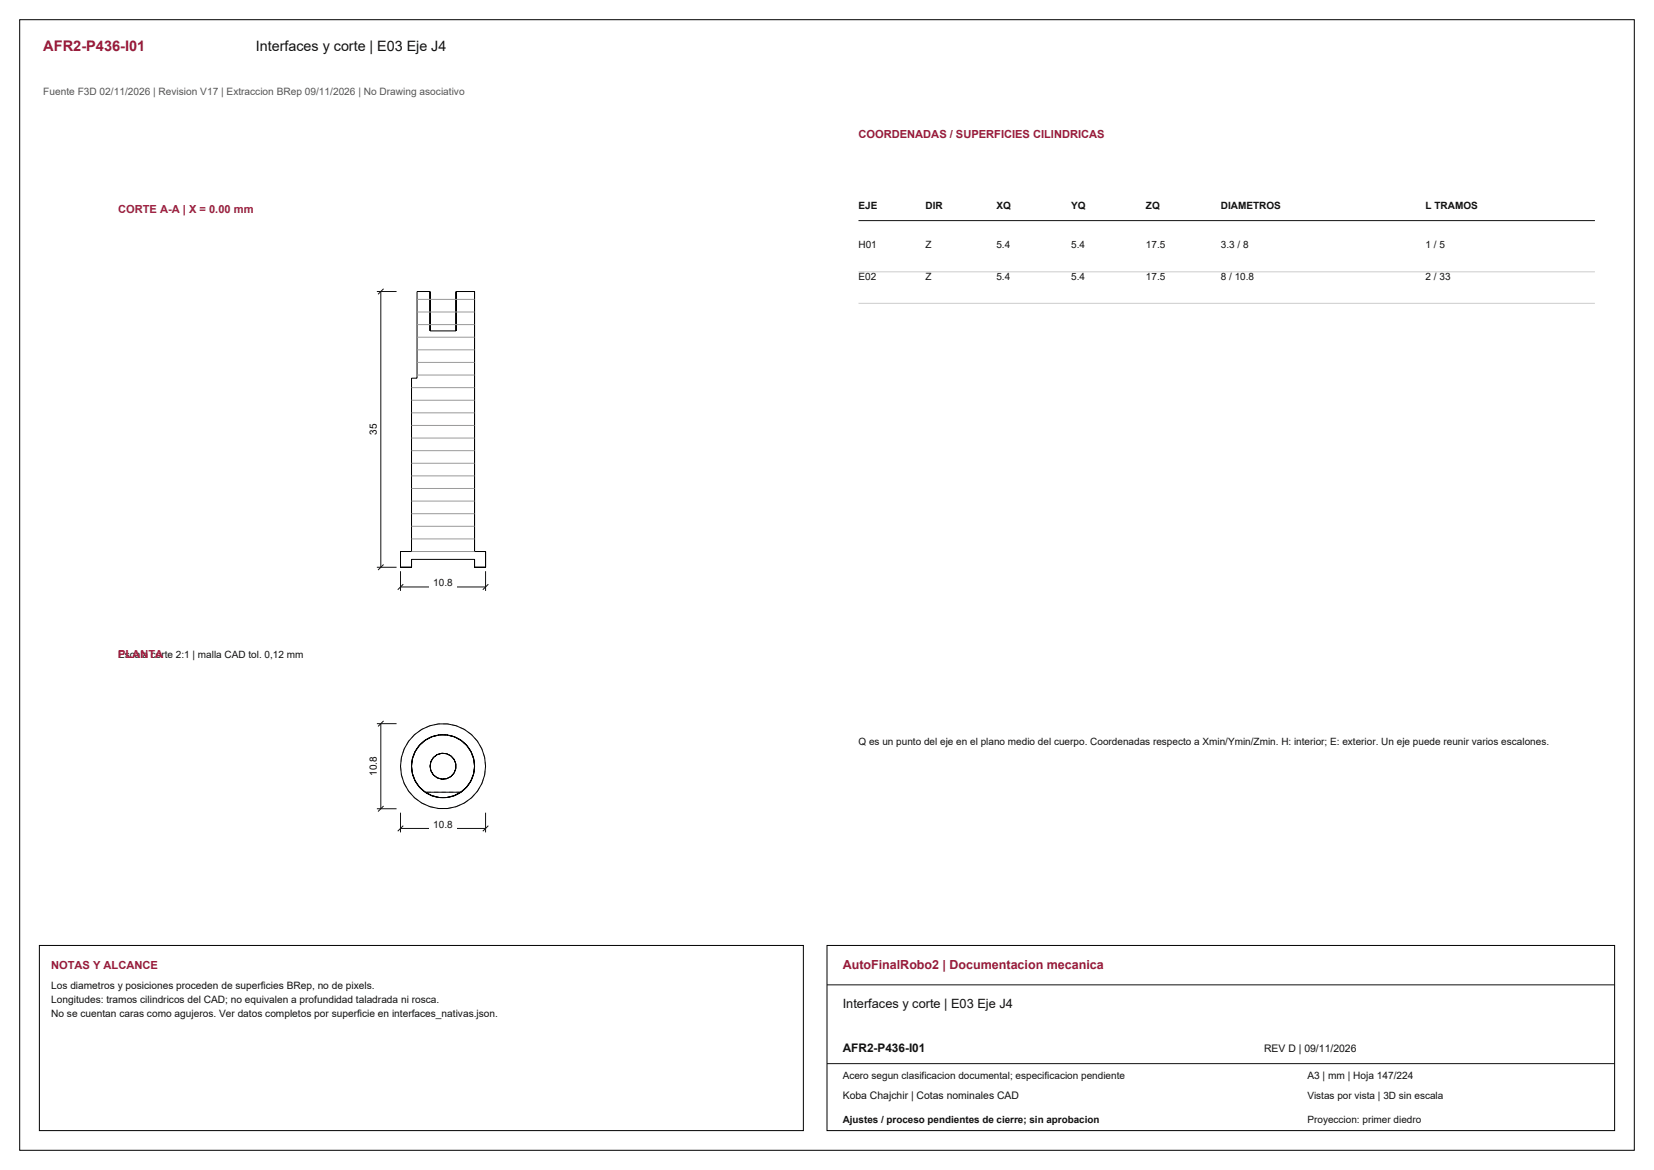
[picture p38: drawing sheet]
<svg xmlns="http://www.w3.org/2000/svg" width="420mm" height="297mm" viewBox="0 0 420 297" stroke-linecap="round" stroke-linejoin="round" font-family="sans-serif">
<defs><g id="words">
<text font-size="3.7" fill="#981b39" x="11" y="13">AFR2-P436-I01</text>
<text font-size="3.6" fill="#111" x="65" y="13">Interfaces y corte | E03 Eje J4</text>
<text font-size="3.2" fill="#981b39" x="214" y="246">AutoFinalRobo2 | Documentacion mecanica</text>
<text font-size="3.2" fill="#111" x="214" y="256">Interfaces y corte | E03 Eje J4</text>
<text font-size="3" fill="#111" x="214" y="267">AFR2-P436-I01</text>
<g font-size="2.8" fill="#981b39">
<text x="218" y="35">COORDENADAS / SUPERFICIES CILINDRICAS</text>
<text x="13" y="246">NOTAS Y ALCANCE</text>
</g>
<g font-size="2.8" fill="#a91843">
<text x="30" y="54">CORTE A-A | X = 0.00 mm</text>
<text x="30" y="167">PLANTA</text>
</g>
<text font-size="2.6" fill="#555" x="11" y="24">Fuente F3D 02/11/2026 | Revision V17 | Extraccion BRep 09/11/2026 | No Drawing asociativo</text>
<g font-size="2.6" fill="#111">
<text x="13" y="251">Los diametros y posiciones proceden de superficies BRep, no de pixels.</text>
<text x="13" y="254.6">Longitudes: tramos cilindricos del CAD; no equivalen a profundidad taladrada ni rosca.</text>
<text x="13" y="258.2">No se cuentan caras como agujeros. Ver datos completos por superficie en interfaces_nativas.json.</text>
<text x="321" y="267">REV D | 09/11/2026</text>
<text x="332" y="274">A3 | mm | Hoja 147/224</text>
<text x="214" y="279">Koba Chajchir | Cotas nominales CAD</text>
</g>
<g font-size="2.5" fill="#111">
<text x="218" y="53">EJE</text>
<text x="235" y="53">DIR</text>
<text x="253" y="53">XQ</text>
<text x="272" y="53">YQ</text>
<text x="291" y="53">ZQ</text>
<text x="310" y="53">DIAMETROS</text>
<text x="362" y="53">L TRAMOS</text>
<text x="218" y="63">H01</text>
<text x="235" y="63">Z</text>
<text x="253" y="63">5.4</text>
<text x="272" y="63">5.4</text>
<text x="291" y="63">17.5</text>
<text x="310" y="63">3.3 / 8</text>
<text x="362" y="63">1 / 5</text>
<text x="218" y="71">E02</text>
<text x="235" y="71">Z</text>
<text x="253" y="71">5.4</text>
<text x="272" y="71">5.4</text>
<text x="291" y="71">17.5</text>
<text x="310" y="71">8 / 10.8</text>
<text x="362" y="71">2 / 33</text>
<text x="110" y="148.8">10.8</text>
<text x="30" y="167">Escala corte 2:1 | malla CAD tol. 0,12 mm</text>
<text x="218" y="189">Q es un punto del eje en el plano medio del cuerpo. Coordenadas respecto a Xmin/Ymin/Zmin. H: interior; E: exterior. Un eje puede reunir varios escalones.</text>
<text x="110" y="210.1">10.8</text>
<text x="214" y="274">Acero segun clasificacion documental; especificacion pendiente</text>
<text x="332" y="279">Vistas por vista | 3D sin escala</text>
<text x="214" y="285">Ajustes / proceso pendientes de cierre; sin aprobacion</text>
<text x="332" y="285">Proyeccion: primer diedro</text>
</g>
<g font-size="2.5">
<text x="95.7" y="110.4" transform="rotate(-90 95.7 110.4)">35</text>
<text x="95.7" y="197" transform="rotate(-90 95.7 197)">10.8</text>
</g>
</g></defs>
<path d="M5 5h410v287h-410zM105.9 74h3.3v10h6.6v-10h4.7v66h2.8v4h-2.8v-2h-16v2h-2.8v-4h2.8v-44h1.4z" fill="none" stroke="#000" stroke-width=".25"/>
<path d="M101.7 145v5M101.7 149h21.6M102.4 148.3l-1.4 1.4M123.3 145v5M124 148.3l-1.4 1.4" fill="none" stroke="#111" stroke-width=".25"/>
<path d="M109 146.9h7v3h-7z" fill-rule="evenodd" fill="#fff"/>
<path d="M95.7 74h5M96.7 74v70M97.4 73.3l-1.4 1.4M95.7 144h5M97.4 143.3l-1.4 1.4" fill="none" stroke="#111" stroke-width=".25"/>
<path d="M92.9 106.9h3.2v4.2h-3.2z" fill-rule="evenodd" fill="#fff"/>
<g fill="none" stroke="#9a9a9a" stroke-width=".25">
<path d="M105.9 79.2h14.6M105.9 76h14.6M104.5 98.4h16M105.9 95.2h14.6M105.9 92h14.6M105.9 88.8h14.6M105.9 85.6h14.6M105.9 82.4h14.6M104.5 117.6h16M104.5 114.4h16M104.5 111.2h16M104.5 108h16"/>
<path d="M104.5 104.8h16M104.5 101.6h16M104.5 140h16M104.5 136.8h16M104.5 133.6h16M104.5 130.4h16M104.5 127.2h16M104.5 124h16M104.5 120.8h16"/>
</g>
<g fill="none" stroke="#8c8c8c" stroke-width=".25" stroke-dasharray="1.1 .8" stroke-linecap="butt">
<path d="M101.7 194.5l.2 2.2M101.9 196.7l.7 2.2M101.9 192.3l-.2 2.2M102.6 198.9l1.2 1.9M102.6 190.1l-.7 2.2M103.8 188.2l-1.2 1.9M104.5 194.5l.2-1.9M104.5 194.5l.2 1.9M104.7 192.6l.7-1.8M104.7 196.4l-.2-1.9M104.7 196.4l.7 1.8M104.7 192.6l-.2 1.9"/>
<path d="M105.3 186.5l-1.5 1.7M105.4 190.8l1.1-1.6M105.4 198.2l-.7-1.8M105.4 198.2l1.1 1.6M105.4 190.8l-.7 1.8M106.5 189.2l1.5-1.3M106.5 199.8l-1.1-1.6M106.5 199.8l1.5 1.3M106.5 189.2l-1.1 1.6M107.1 185.1l-1.8 1.4M108 187.9l1.7-.9M108 187.9l-1.5 1.3"/>
<path d="M109.2 184.2l-2.1 .9M109.7 187l1.8-.4M109.7 187l-1.7 .9M111 186.6l-.2 .1M111.1 186.6h-.1M111.2 186.6h-.1M111.4 183.8l-2.2 .4M111.5 186.6h2M111.5 186.6l-1.8 .4M111.7 186.5l-.2 .1M113.3 186.5l.2 .1M113.5 186.6l1.8 .4"/>
<path d="M113.5 186.6h-2M113.6 183.8h-2.2M113.8 186.6h.1M113.9 186.6h.1M114 186.6l.2 .1M115.3 187l1.7 .9M115.3 187l-1.8-.4M115.8 184.2l-2.2-.4M117 187.9l1.5 1.3M117 187.9l-1.7-.9M117.9 185.1l-2.1-.9M118.5 189.2l1.1 1.6"/>
<path d="M118.5 199.8l-1.5 1.3M118.5 199.8l1.1-1.6M118.5 189.2l-1.5-1.3M119.6 190.8l.7 1.8M119.6 198.2l-1.1 1.6M119.6 198.2l.7-1.8M119.6 190.8l-1.1-1.6M119.7 186.5l-1.8-1.4M120.3 192.6l.2 1.9M120.3 196.4l-.7 1.8M120.3 196.4l.2-1.9M120.3 192.6l-.7-1.8"/>
<path d="M120.5 194.5l-.2 1.9M120.5 194.5l-.2-1.9M121.2 188.2l-1.5-1.7M122.4 198.9l.7-2.2M122.4 190.1l-1.2-1.9M123.1 196.7l.2-2.2M123.1 192.3l-.7-2.2M123.3 194.5l-.2-2.2M103.8 200.8l1.5 1.7M105.3 202.5l1.8 1.4M107.1 203.9l2.1 .9M108 201.1l-1.5-1.3"/>
<path d="M108 201.1l1.7 .9M109.2 204.8l2.2 .4M109.7 202l-1.7-.9M109.7 202l1.8 .4M111.4 205.2h2.2M111.5 202.4l-1.8-.4M111.5 202.4h2M113.5 202.4h-2M113.5 202.4l1.8-.4M113.6 205.2l2.2-.4M115.3 202l-1.8 .4M115.3 202l1.7-.9"/>
<path d="M115.8 204.8l2.1-.9M117 201.1h-9M117 201.1l-1.7 .9M117 201.1l1.5-1.3M117.9 203.9l1.8-1.4M119.7 202.5l1.5-1.7M121.2 200.8l1.2-1.9"/>
</g>
<g fill="none" stroke="#000" stroke-width=".25">
<path d="M104.5 194.5l.2 1.9M104.5 194.6v.1M104.5 194.7v.1M104.5 194.2v.3M104.5 194.8v.1M104.5 194.2h.1M104.5 194.9h.1M104.5 194.1v.1M104.5 194.9l.1 .5M104.5 194v.1M104.5 193.9v.1M104.5 193.9h.1"/>
<path d="M104.6 195.4v.1M104.6 193.5l-.1 .4M104.6 195.5v.1M104.6 193.5h.1M104.6 195.6h.1M104.6 193.4v.1M104.6 195.6l.1 .7M104.6 193.4h.1M104.6 193.2v.2M104.6 193.2h.1M104.7 196.3h.1M104.7 192.7l-.1 .5"/>
<path d="M104.7 196.3v.1M104.7 192.7h.1M104.7 196.4h.1M104.7 196.4l.7 1.8M104.7 192.6v.1M104.7 196.4l.1 .1M104.7 192.5v.1M104.8 196.5v.1M104.8 196.6l.6 1.7M104.8 192.3l-.1 .2M104.8 192.3h.1M104.8 192.2v.1"/>
<path d="M104.9 192.1l-.1 .1M105 191.7l-.1 .4M105.4 198.2l1.1 1.6M105.4 198.3l.4 .5M105.6 190.5l-.6 1.1M105.6 190.5h.1M105.6 190.4v.1M105.7 190.4h-.1M105.7 190.3v.1M105.7 190.2v.1M105.8 198.8v.1M105.8 198.9l.5 .6"/>
<path d="M105.9 190l-.2 .2M105.9 190h.1M106.2 189.6l-.3 .4M106.2 189.6h.1M106.3 199.5h.1M106.3 199.5l.2 .3M106.4 189.4l-.2 .2M106.4 189.3v.1M106.5 189.3h-.1M106.5 189.2v.1M106.5 189.2l-1.1 1.6-.7 1.8-.2 1.9M106.5 199.8l.1 .1"/>
<path d="M106.5 199.8l1.5 1.3M106.6 189.1l-.1 .1M106.6 199.9l.1 .1M106.6 189v.1M106.7 189h-.1M106.8 188.8l-.1 .2M106.9 188.8h-.1M106.9 188.7v.1M107 188.7h-.1M107.1 188.6l-.1 .1M107.2 188.5l-.1 .1M107.4 188.4l-.2 .1"/>
<path d="M107.4 188.4h.1M107.5 188.3l-.1 .1M107.5 188.3h.1M107.7 188.1l-.2 .2M107.7 188.1h.1M107.8 188l-.1 .1M107.8 188h.1M107.9 187.9l-.1 .1M107.9 187.9l-1.4 1.3M108 187.9h-.1M108 187.9h.1M108.1 187.8l-.1 .1"/>
<path d="M108.2 187.8h-.1M108.4 187.6l-.2 .2M108.4 187.6h.1M108.5 187.6h-.1M108.5 187.6h.1M108.6 187.5l-.1 .1M108.6 187.5h.1M109 187.3l-.4 .2M109 187.3h.1M109.1 187.2l-.1 .1M109.1 187.2h.1M109.2 187.2h-.1"/>
<path d="M109.3 187.2h-.1M109.4 187.1l-.1 .1M109.4 187.1h.1M109.5 187.1h-.1M109.5 187.1h.1M109.6 187l-.1 .1M109.6 187h.1M109.7 187l-1.8 .9M109.8 187h-.2M109.8 187h.1M109.9 186.9l-.1 .1M109.9 186.9h.1"/>
<path d="M110 186.9h-.1M110 186.9h.1M110.2 186.8l-.2 .1M110.2 186.8h.1M110.4 186.8h-.2M110.4 186.8h.1M110.6 186.7l-.2 .1M110.6 186.7h.1M110.7 186.7h-.1M110.7 186.7h.1M110.8 186.7h-.1M110.8 186.7h.1"/>
<path d="M111 186.6h.1M111.1 186.6h.1M111.4 186.6h-.2M111.4 186.6h.1M111.5 186.6h-.1M111.5 186.6h2l1.8 .4M111.5 186.6l-1.8 .4M111.7 186.5h.1M111.8 186.5h-.1M111.8 186.5h.1M111.9 186.5h-.1M111.9 186.5h.1"/>
<path d="M112.1 186.5h-.2M112.1 186.5h.1M112.2 186.5h-.1M112.2 186.5h.1M112.4 186.5h-.2M112.4 186.5h.1M112.6 186.5h.1M112.6 186.5h.2M112.8 186.5h.1M112.9 186.5h.1M112.9 186.5h.2M113.1 186.5h.1"/>
<path d="M113.2 186.5h.1M113.3 186.5h.1M113.5 186.6h.1M113.6 186.6h.1M113.7 186.6h.1M113.9 186.6h.1M114 186.6h.1M114.2 186.7h.1M114.3 186.7h.1M114.4 186.7h.1M114.4 186.7l.3 .1M114.7 186.8h.1"/>
<path d="M114.8 186.8h.1M114.8 186.8l.2 .1M115 186.9h.1M115.1 186.9h.1M115.1 186.9l.1 .1M115.2 187h.1M115.2 187h.2M115.3 187l1.8 .9M115.4 187h.1M115.4 187l.1 .1M115.5 187.1h.1M115.6 187.1h.1"/>
<path d="M115.6 187.1l.1 .1M115.7 187.2h.1M115.8 187.2h.1M115.9 187.2h.1M115.9 187.2l.1 .1M116 187.3h.1M116 187.3l.4 .2M116.4 187.5h.1M116.4 187.5l.1 .1M116.5 187.6h.1M116.6 187.6h.1M116.6 187.6l.1 .1"/>
<path d="M116.7 187.7h.1M116.7 187.7l.1 .1M116.8 187.8h.1M116.9 187.8l.2 .1M117.1 187.9a8 8 0 0 1 3.4 6.6M117.1 187.9l.1 .1M117.2 188h.1M117.2 188l.1 .1M117.3 188.1h.1M117.3 188.1l.2 .2M117.5 188.3h.1M117.5 188.3l.1 .1"/>
<path d="M117.6 188.4h.1M117.6 188.4l.1 .1M117.7 188.5h.1M117.8 188.5l.1 .1M117.9 188.6l.2 .2M118.1 188.8h.1M118.2 188.8v.1M118.2 188.9h.1M118.3 188.9v.1M118.3 189h.1M118.4 189l.1 .2M118.4 199.9l-.1 .1"/>
<path d="M118.5 199.8l-1.5 1.3M118.5 199.8l-.1 .1M118.5 189.2v.1M118.5 189.3l.3 .3M118.8 189.6h.1M118.8 189.6l.1 .1M118.9 189.7h.1M118.9 189.7l.3 .4M119.1 199l-.6 .8M119.2 198.9l-.1 .1M119.2 190.1h.1M119.2 198.9h.1"/>
<path d="M119.2 190.1l.1 .1M119.2 198.8v.1M119.3 190.2v.1M119.3 190.3v.1M119.3 190.4h.1M119.4 190.4v.1M119.4 190.5h.1M119.4 190.5l.6 1.1M120 191.7l.1 .4M120.1 192.1l.1 .1M120.2 192.2v.1M120.2 192.3h.1"/>
<path d="M120.2 192.3v.1M120.2 192.4h.1M120.2 196.6l-1 2.2M120.2 192.4l.1 .1M120.2 196.5v.1M120.3 192.5v.1M120.3 196.4l-.1 .1M120.3 192.6v.1M120.3 196.4l-.7 1.8-1.1 1.6M120.3 192.7h.1M120.3 196.3v.1M120.3 192.7l.1 .5"/>
<path d="M120.3 196.3h.1M120.4 193.2h.1M120.4 193.2v.2M120.4 193.4h.1M120.4 195.6l-.1 .7M120.4 193.4v.1M120.4 195.6h.1M120.4 193.5h.1M120.4 195.5v.1M120.4 193.5l.1 .4M120.4 195.4v.1M120.5 193.9h.1"/>
<path d="M120.5 193.9v.1M120.5 194v.1M120.5 194.9l-.1 .5M120.5 194.1v.1M120.5 194.9h.1M120.5 194.2h.1M120.5 194.8v.1M120.5 194.2v.3M120.5 194.7v.1M120.5 194.5l-.2 1.9M120.5 194.5v.2M106.7 200v.1"/>
<path d="M106.7 200.1l.9 .8M107.6 200.9h.1M107.7 200.9l.2 .2M108 201.1l1.7 .9M108 201.1h9M109.7 202l1.8 .4M117 201.1l-1.2 .7-1.4 .5-1.5 .2-1.4-.1M117 201.1l-1.7 .9-1.8 .4h-2M117 201.1h.1M117.4 200.8l-.4 .3M117.5 200.8h-.1M118.1 200.3l-.6 .5"/>
<path d="M118.1 200.2v.1M118.3 200.1l-.2 .1M118.3 200v.1"/>
<circle cx="112.5" cy="194.5" r="3.3"/>
<circle cx="112.5" cy="194.5" r="10.8"/>
</g>
<path d="M101.7 206.3v5M101.7 210.3h21.6M102.4 209.6l-1.4 1.4M123.3 206.3v5M124 209.6l-1.4 1.4" fill="none" stroke="#111" stroke-width=".25"/>
<path d="M109 208.2h7v3h-7z" fill-rule="evenodd" fill="#fff"/>
<path d="M95.7 183.7h5M96.7 183.7v21.6M97.4 183l-1.4 1.4M95.7 205.3h5M97.4 204.6l-1.4 1.4" fill="none" stroke="#111" stroke-width=".25"/>
<path d="M92.9 191.3h3.2v6.4h-3.2z" fill-rule="evenodd" fill="#fff"/>
<path d="M218 56h187M210 250h200M210 270h200" fill="none" stroke="#111" stroke-width=".25"/>
<path d="M218 69h187M218 77h187" fill="none" stroke="#ccc" stroke-width=".25"/>
<path d="M10 240h194v47h-194zM210 240h200v47h-200z" fill="none" stroke="#000" stroke-width=".25"/>
<use href="#words"/>
</svg>
